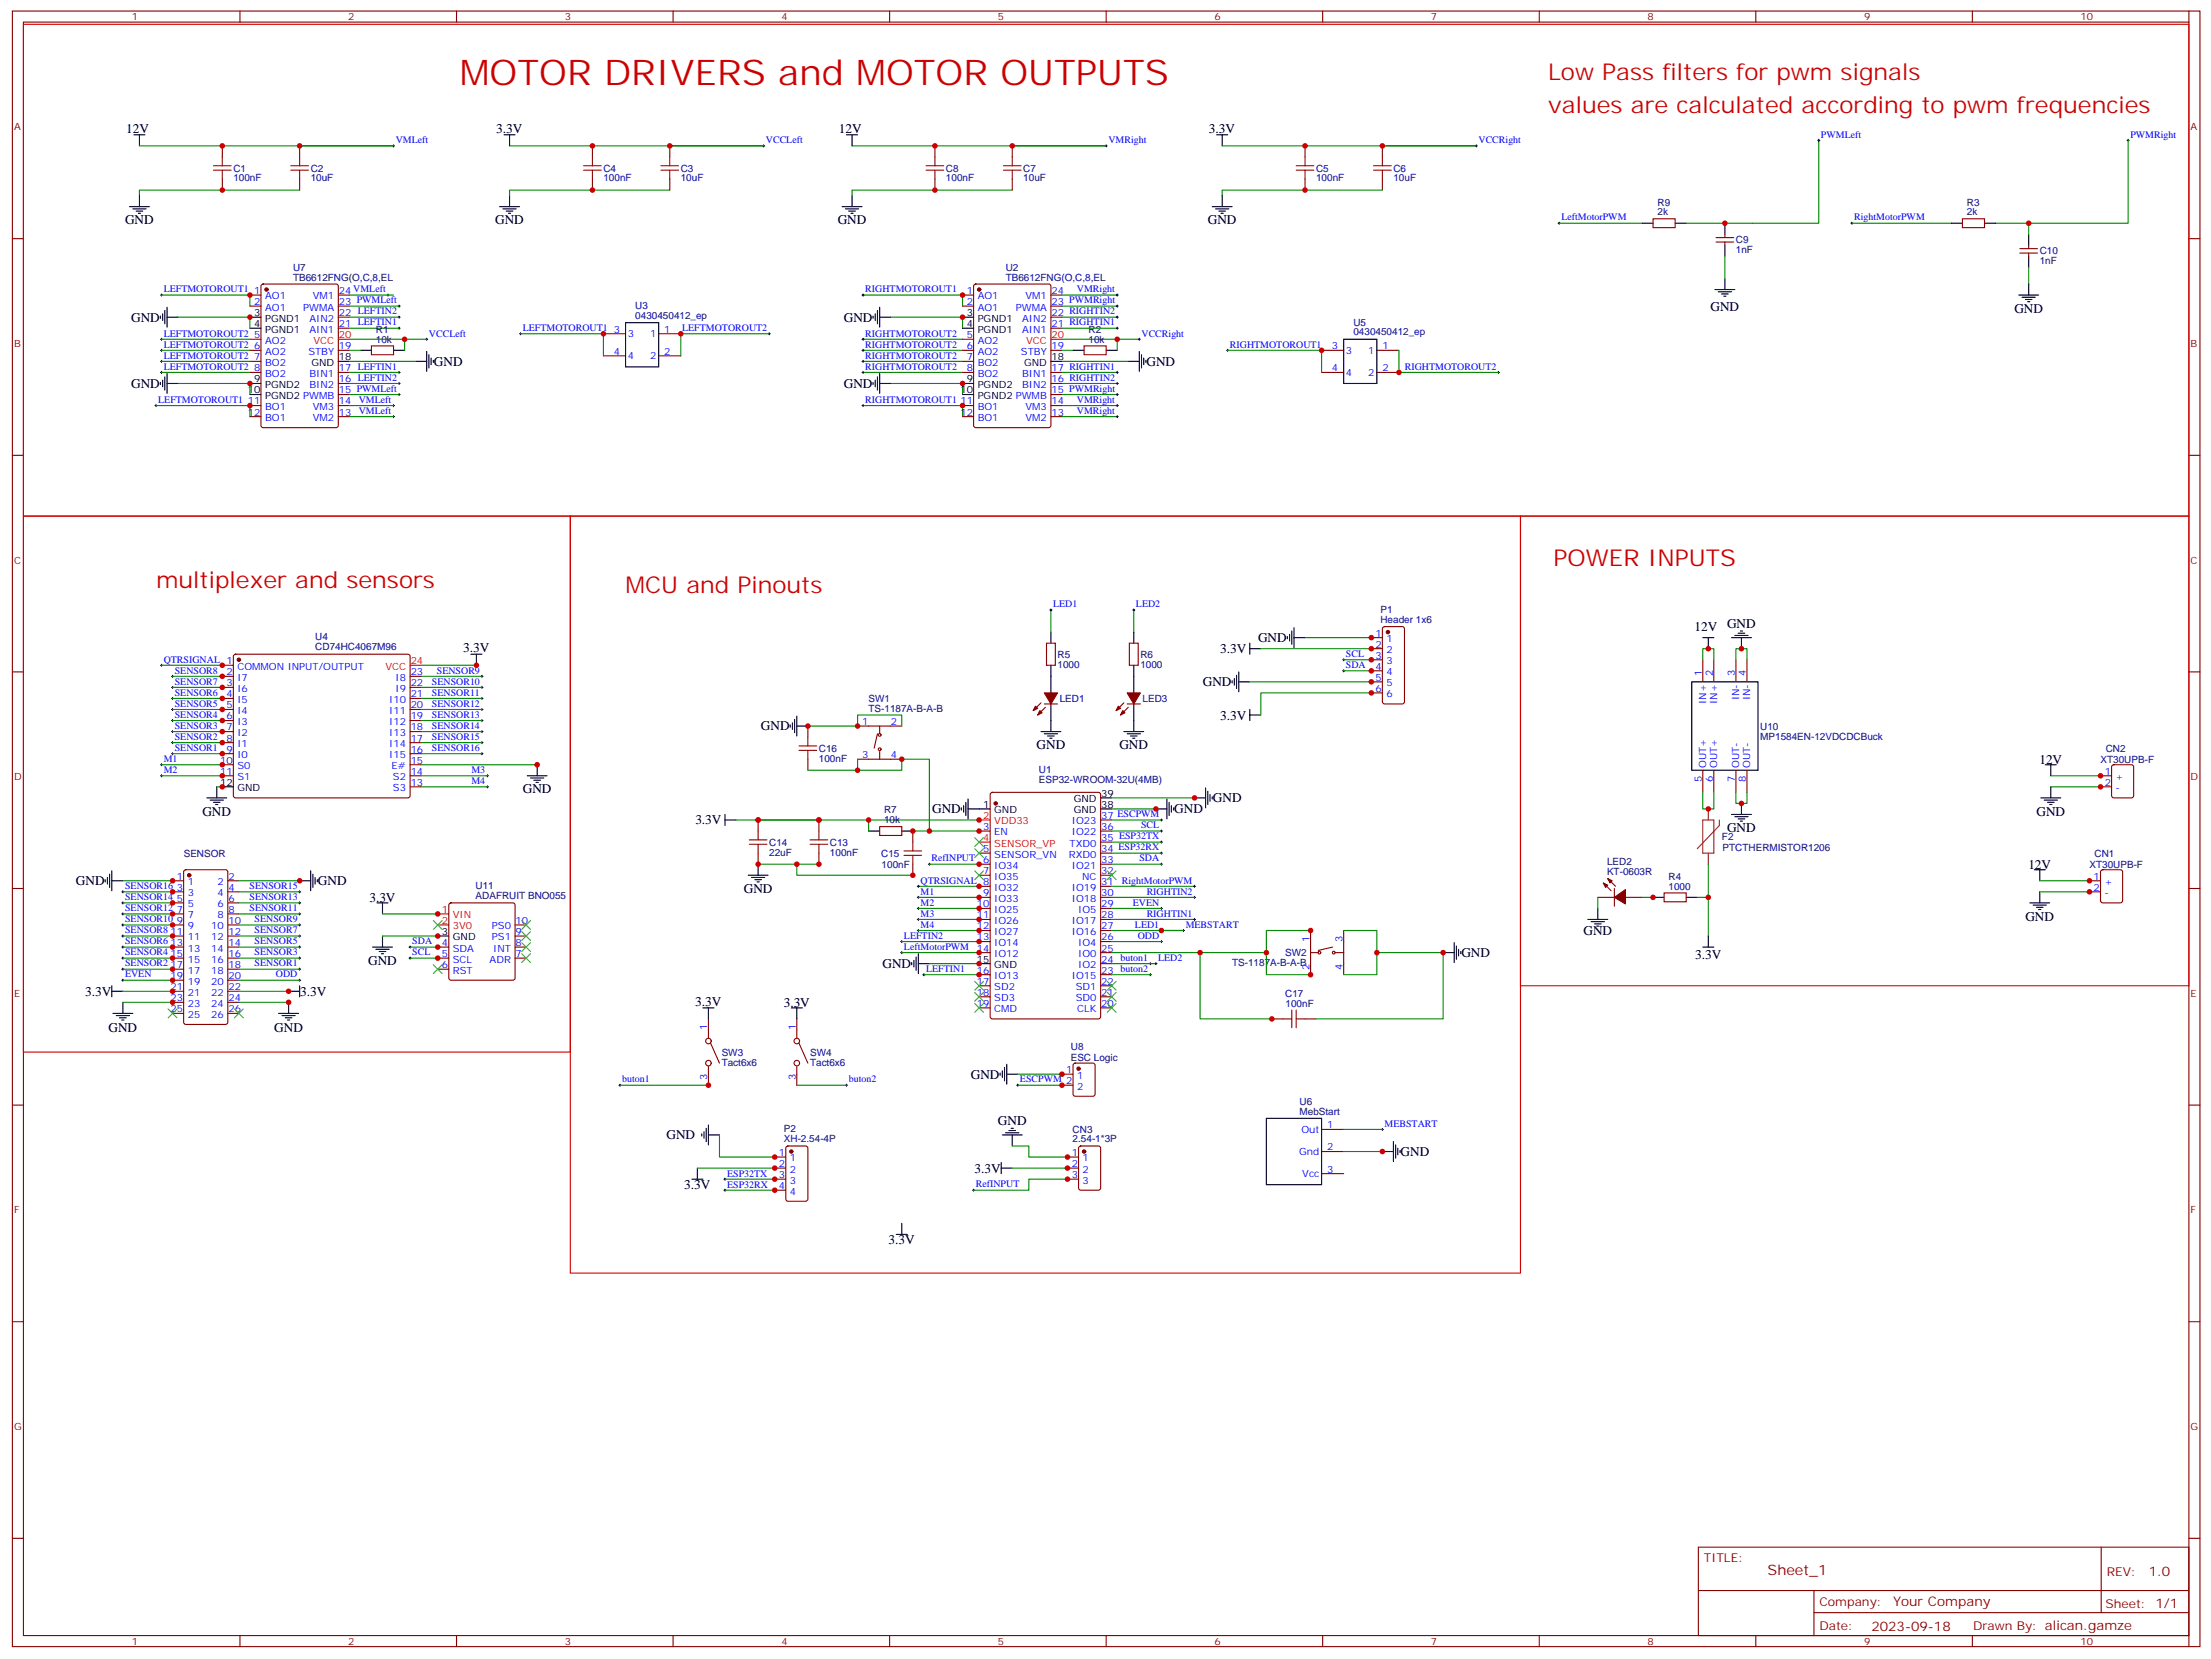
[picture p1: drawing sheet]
<svg xmlns="http://www.w3.org/2000/svg" width="706mm" height="530mm" viewBox="0 0 706 530" stroke-linecap="round" stroke-linejoin="round" font-family="sans-serif">
<defs><g id="words">
<text font-size="11.3" fill="#c00" x="146.8" y="27.2">MOTOR DRIVERS and MOTOR OUTPUTS</text>
<g font-size="7.4" fill="#c00">
<text x="494.3" y="25.4">Low Pass filters for pwm signals</text>
<text x="494.3" y="36">values are calculated according to pwm frequencies</text>
<text x="496.1" y="180.6">POWER INPUTS</text>
<text x="49.8" y="187.7">multiplexer and sensors</text>
<text x="199.7" y="189.4">MCU and Pinouts</text>
</g>
<text font-size="4.6" fill="#800" x="564.4" y="502.9">Sheet_1</text>
<g font-size="4.2">
<text x="40.3" y="42.3">12V</text>
<text x="158.5" y="42.3">3.3V</text>
<text x="267.8" y="42.3">12V</text>
<text x="386" y="42.3">3.3V</text>
<text x="39.9" y="71.6">GND</text>
<text x="158.1" y="71.6">GND</text>
<text x="267.5" y="71.6">GND</text>
<text x="385.7" y="71.6">GND</text>
<text x="546.2" y="99.2">GND</text>
<text x="643.2" y="99.8">GND</text>
<text x="41.9" y="102.7">GND</text>
<text x="269.4" y="102.7">GND</text>
<text x="138.5" y="116.8">GND</text>
<text x="366.1" y="116.8">GND</text>
<text x="41.9" y="123.9">GND</text>
<text x="269.4" y="123.9">GND</text>
<text x="541.1" y="201.4">12V</text>
<text x="551.5" y="200.3">GND</text>
<text x="147.9" y="208.1">3.3V</text>
<text x="389.6" y="208.5">3.3V</text>
<text x="401.7" y="205">GND</text>
<text x="384.1" y="219.1">GND</text>
<text x="243" y="233.2">GND</text>
<text x="389.6" y="229.7">3.3V</text>
<text x="331" y="239.2">GND</text>
<text x="357.4" y="239.2">GND</text>
<text x="651.2" y="243.8">12V</text>
<text x="166.9" y="253.3">GND</text>
<text x="387.3" y="256.1">GND</text>
<text x="64.6" y="260.3">GND</text>
<text x="222" y="263.2">3.3V</text>
<text x="297.6" y="259.6">GND</text>
<text x="374.9" y="259.6">GND</text>
<text x="650.2" y="260.3">GND</text>
<text x="551.5" y="265.6">GND</text>
<text x="647.7" y="277.3">12V</text>
<text x="24.2" y="282.6">GND</text>
<text x="101.5" y="282.6">GND</text>
<text x="118" y="287.9">3.3V</text>
<text x="237.5" y="285">GND</text>
<text x="646.7" y="293.9">GND</text>
<text x="505.6" y="298.5">GND</text>
<text x="466.6" y="305.5">GND</text>
<text x="117.5" y="308">GND</text>
<text x="281.8" y="309">GND</text>
<text x="541.3" y="306.3">3.3V</text>
<text x="27.2" y="317.9">3.3V</text>
<text x="95.8" y="317.9">3.3V</text>
<text x="222" y="321">3.3V</text>
<text x="250.2" y="321.4">3.3V</text>
<text x="34.6" y="329.6">GND</text>
<text x="87.6" y="329.6">GND</text>
<text x="310" y="344.3">GND</text>
<text x="318.6" y="359.1">GND</text>
<text x="212.8" y="363.7">GND</text>
<text x="447.2" y="369.1">GND</text>
<text x="311.2" y="374.3">3.3V</text>
<text x="218.5" y="379.6">3.3V</text>
<text x="283.7" y="397.2">3.3V</text>
</g>
<g font-size="4.2" fill="#800">
<text x="686.1" y="503.1">1.0</text>
<text x="604.5" y="512.7">Your Company</text>
<text x="597.5" y="520.5">2023-09-18</text>
</g>
<g font-size="3.9" fill="#800">
<text x="544.1" y="498.5">TITLE:</text>
<text x="672.7" y="503.1">REV:</text>
<text x="581" y="512.7">Company:</text>
<text x="672.3" y="513.3">Sheet: 1/1</text>
<text x="581" y="520.3">Date:</text>
<text x="630" y="520.4">Drawn By: alican.gamze</text>
</g>
<g font-size="3.2" fill="#800">
<text x="42.1" y="6.5">1</text>
<text x="111.2" y="6.5">2</text>
<text x="180.3" y="6.5">3</text>
<text x="249.5" y="6.5">4</text>
<text x="318.6" y="6.5">5</text>
<text x="387.8" y="6.5">6</text>
<text x="456.9" y="6.5">7</text>
<text x="526.1" y="6.5">8</text>
<text x="595.2" y="6.5">9</text>
<text x="664.4" y="6.5">10</text>
<text x="4.5" y="41.6">A</text>
<text x="699.5" y="41.6">A</text>
<text x="4.5" y="110.8">B</text>
<text x="699.5" y="110.8">B</text>
<text x="4.5" y="179.9">C</text>
<text x="699.5" y="179.9">C</text>
<text x="4.5" y="249.1">D</text>
<text x="699.5" y="249.1">D</text>
<text x="4.5" y="318.2">E</text>
<text x="699.5" y="318.2">E</text>
<text x="4.5" y="387.3">F</text>
<text x="699.5" y="387.3">F</text>
<text x="4.5" y="456.5">G</text>
<text x="699.5" y="456.5">G</text>
<text x="42.1" y="525.1">1</text>
<text x="111.2" y="525.1">2</text>
<text x="180.3" y="525.1">3</text>
<text x="249.5" y="525.1">4</text>
<text x="318.6" y="525.1">5</text>
<text x="387.8" y="525.1">6</text>
<text x="456.9" y="525.1">7</text>
<text x="526.1" y="525.1">8</text>
<text x="595.2" y="525.1">9</text>
<text x="664.4" y="525.1">10</text>
</g>
<g font-size="3.2" fill="#00f">
<text x="126.4" y="45.7">VMLeft</text>
<text x="244.5" y="45.7">VCCLeft</text>
<text x="353.9" y="45.7">VMRight</text>
<text x="472.1" y="45.7">VCCRight</text>
<text x="581.4" y="43.9">PWMLeft</text>
<text x="680.2" y="43.9">PWMRight</text>
<text x="498.5" y="70.4">LeftMotorPWM</text>
<text x="592" y="70.4">RightMotorPWM</text>
<text x="52.3" y="93.3">LEFTMOTOROUT1</text>
<text x="81.1" y="93.8">1</text>
<text x="84.6" y="95.6">AO1</text>
<text x="99.9" y="95.6">VM1</text>
<text x="108.2" y="93.8">24 VMLeft</text>
<text x="276.3" y="93.3">RIGHTMOTOROUT1</text>
<text x="308.7" y="93.8">1</text>
<text x="312.2" y="95.6">AO1</text>
<text x="327.4" y="95.6">VM1</text>
<text x="335.7" y="93.8">24</text>
<text x="343.9" y="93.3">VMRight</text>
<text x="81.1" y="97.4">2</text>
<text x="84.6" y="99.1">AO1</text>
<text x="96.8" y="99.1">PWMA</text>
<text x="108.2" y="100.9">22 LEFTIN2</text>
<text x="108.2" y="97.4">23 PWMLeft</text>
<text x="308.7" y="97.4">2</text>
<text x="312.2" y="99.1">AO1</text>
<text x="324.4" y="99.1">PWMA</text>
<text x="335.7" y="100.9">22 RIGHTIN2</text>
<text x="335.7" y="97.4">23 PWMRight</text>
<text x="52.3" y="107.4">LEFTMOTOROUT2</text>
<text x="81.1" y="107.9">5</text>
<text x="98.8" y="106.2">AIN1</text>
<text x="98.8" y="102.7">AIN2</text>
<text x="108.2" y="104.4">21 LEFTIN1</text>
<text x="136.9" y="107.4">VCCLeft</text>
<text x="166.9" y="105.7">LEFTMOTOROUT1</text>
<text x="196" y="106.2">3</text>
<text x="200.4" y="107.6">3</text>
<text x="207.6" y="107.6">1</text>
<text x="212.1" y="106.2">1</text>
<text x="217.8" y="105.7">LEFTMOTOROUT2</text>
<text x="276.3" y="107.4">RIGHTMOTOROUT2</text>
<text x="308.7" y="107.9">5</text>
<text x="326.4" y="106.2">AIN1</text>
<text x="326.4" y="102.7">AIN2</text>
<text x="335.7" y="104.4">21 RIGHTIN1</text>
<text x="364.5" y="107.4">VCCRight</text>
<text x="52.3" y="110.9">LEFTMOTOROUT2</text>
<text x="81.1" y="111.5">6</text>
<text x="84.6" y="109.7">AO2</text>
<text x="84.6" y="113.2">AO2</text>
<text x="98.5" y="113.2">STBY</text>
<text x="108.2" y="111.5">19</text>
<text x="196" y="113.2">4</text>
<text x="212.1" y="113.2">2</text>
<text x="276.3" y="110.9">RIGHTMOTOROUT2</text>
<text x="308.7" y="111.5">6</text>
<text x="312.2" y="109.7">AO2</text>
<text x="312.2" y="113.2">AO2</text>
<text x="326" y="113.2">STBY</text>
<text x="335.7" y="111.5">19</text>
<text x="392.7" y="110.9">RIGHTMOTOROUT1</text>
<text x="425.3" y="111.5">3</text>
<text x="429.8" y="112.9">3</text>
<text x="436.9" y="112.9">1</text>
<text x="441.4" y="111.5">1</text>
<text x="52.3" y="114.5">LEFTMOTOROUT2</text>
<text x="52.3" y="118">LEFTMOTOROUT2</text>
<text x="81.1" y="115">7</text>
<text x="81.1" y="118.5">8</text>
<text x="84.6" y="116.8">BO2</text>
<text x="108.2" y="118.5">17 LEFTIN1</text>
<text x="200.4" y="114.7">4</text>
<text x="207.6" y="114.7">2</text>
<text x="276.3" y="114.5">RIGHTMOTOROUT2</text>
<text x="276.3" y="118">RIGHTMOTOROUT2</text>
<text x="308.7" y="115">7</text>
<text x="308.7" y="118.5">8</text>
<text x="312.2" y="116.8">BO2</text>
<text x="335.7" y="118.5">17 RIGHTIN1</text>
<text x="425.3" y="118.5">4</text>
<text x="429.8" y="119.9">4</text>
<text x="436.9" y="119.9">2</text>
<text x="441.4" y="118.5">2</text>
<text x="448.6" y="118">RIGHTMOTOROUT2</text>
<text x="84.6" y="120.3">BO2</text>
<text x="98.8" y="123.8">BIN2</text>
<text x="98.8" y="120.3">BIN1</text>
<text x="108.2" y="125.6">15 PWMLeft</text>
<text x="108.2" y="122.1">16 LEFTIN2</text>
<text x="312.2" y="120.3">BO2</text>
<text x="326.4" y="123.8">BIN2</text>
<text x="326.4" y="120.3">BIN1</text>
<text x="335.7" y="125.6">15 PWMRight</text>
<text x="335.7" y="122.1">16 RIGHTIN2</text>
<text x="50.5" y="128.6">LEFTMOTOROUT1</text>
<text x="79.1" y="129.1">11</text>
<text x="84.6" y="130.9">BO1</text>
<text x="99.9" y="130.9">VM3</text>
<text x="108.2" y="129.1">14</text>
<text x="114.6" y="128.6">VMLeft</text>
<text x="276.3" y="128.6">RIGHTMOTOROUT1</text>
<text x="306.7" y="129.1">11</text>
<text x="312.2" y="130.9">BO1</text>
<text x="327.4" y="130.9">VM3</text>
<text x="335.7" y="129.1">14</text>
<text x="343.9" y="128.6">VMRight</text>
<text x="79.1" y="132.6">12</text>
<text x="84.6" y="134.4">BO1</text>
<text x="99.9" y="134.4">VM2</text>
<text x="108.2" y="132.6">13</text>
<text x="114.6" y="132.1">VMLeft</text>
<text x="306.7" y="132.6">12</text>
<text x="312.2" y="134.4">BO1</text>
<text x="327.4" y="134.4">VM2</text>
<text x="335.7" y="132.6">13</text>
<text x="343.9" y="132.1">VMRight</text>
<text x="336.3" y="193.9">LED1</text>
<text x="362.7" y="193.9">LED2</text>
<text x="439.2" y="203.2">1</text>
<text x="429.8" y="209.7">SCL</text>
<text x="439.2" y="206.7">2</text>
<text x="442.7" y="205">1</text>
<text x="442.7" y="208.5">2</text>
<text x="52.3" y="211.5">QTRSIGNAL 1</text>
<text x="55.8" y="215">SENSOR8</text>
<text x="72.3" y="215.5">2</text>
<text x="75.8" y="213.8">COMMON INPUT/OUTPUT</text>
<text x="131.1" y="215.5">23</text>
<text x="139.5" y="215">SENSOR9</text>
<text x="429.8" y="213.3">SDA</text>
<text x="439.2" y="210.3">3</text>
<text x="439.2" y="213.8">4</text>
<text x="442.7" y="212">3</text>
<text x="442.7" y="215.5">4</text>
<text x="543.3" y="215.9" transform="rotate(-90 543.3 215.9)">1</text>
<text x="546.9" y="215.9" transform="rotate(-90 546.9 215.9)">2</text>
<text x="553.9" y="215.9" transform="rotate(-90 553.9 215.9)">3</text>
<text x="557.5" y="215.9" transform="rotate(-90 557.5 215.9)">4</text>
<text x="55.8" y="218.5">SENSOR7</text>
<text x="72.3" y="219.1">3</text>
<text x="75.8" y="217.3">I7</text>
<text x="75.8" y="220.8">I6</text>
<text x="126.3" y="220.8">I9</text>
<text x="126.3" y="217.3">I8</text>
<text x="131.1" y="219.1">22</text>
<text x="137.9" y="218.5">SENSOR10</text>
<text x="439.2" y="217.3">5</text>
<text x="439.2" y="220.8">6</text>
<text x="442.7" y="219.1">5</text>
<text x="55.8" y="225.6">SENSOR5</text>
<text x="55.8" y="222.1">SENSOR6</text>
<text x="72.3" y="222.6">4</text>
<text x="72.3" y="226.1">5</text>
<text x="75.8" y="224.4">I5</text>
<text x="75.8" y="227.9">I4</text>
<text x="124.3" y="227.9">I11</text>
<text x="124.3" y="224.4">I10</text>
<text x="131.1" y="226.1">20</text>
<text x="131.1" y="222.6">21</text>
<text x="137.9" y="222.1">SENSOR11</text>
<text x="137.9" y="225.6">SENSOR12</text>
<text x="442.7" y="222.6">6</text>
<text x="544.8" y="224.7" transform="rotate(-90 544.8 224.7)">IN+</text>
<text x="548.3" y="224.7" transform="rotate(-90 548.3 224.7)">IN+</text>
<text x="555.3" y="223.5" transform="rotate(-90 555.3 223.5)">IN-</text>
<text x="558.9" y="223.5" transform="rotate(-90 558.9 223.5)">IN-</text>
<text x="55.8" y="232.7">SENSOR3</text>
<text x="55.8" y="229.1">SENSOR4</text>
<text x="72.3" y="229.7">6</text>
<text x="72.3" y="233.2">7</text>
<text x="75.8" y="231.4">I3</text>
<text x="124.3" y="231.4">I12</text>
<text x="131.1" y="233.2">18</text>
<text x="131.1" y="229.7">19</text>
<text x="137.9" y="229.1">SENSOR13</text>
<text x="137.9" y="232.7">SENSOR14</text>
<text x="275.3" y="231.4">1</text>
<text x="284.4" y="231.4">2</text>
<text x="55.8" y="239.7">SENSOR1</text>
<text x="55.8" y="236.2">SENSOR2</text>
<text x="72.3" y="236.7">8</text>
<text x="75.8" y="234.9">I2</text>
<text x="75.8" y="238.5">I1</text>
<text x="124.3" y="238.5">I14</text>
<text x="124.3" y="234.9">I13</text>
<text x="131.1" y="236.7">17</text>
<text x="137.9" y="236.2">SENSOR15</text>
<text x="137.9" y="239.7">SENSOR16</text>
<text x="52.3" y="243.2">M1</text>
<text x="70.3" y="243.8">10</text>
<text x="72.3" y="240.2">9</text>
<text x="75.8" y="242">I0</text>
<text x="75.8" y="245.5">S0</text>
<text x="124.3" y="242">I15</text>
<text x="125" y="245.5">E#</text>
<text x="131.1" y="243.8">15</text>
<text x="131.1" y="240.2">16</text>
<text x="275.3" y="242">3</text>
<text x="284.4" y="242">4</text>
<text x="544.8" y="245.2" transform="rotate(-90 544.8 245.2)">OUT+</text>
<text x="548.3" y="245.2" transform="rotate(-90 548.3 245.2)">OUT+</text>
<text x="555.3" y="245.2" transform="rotate(-90 555.3 245.2)">OUT-</text>
<text x="558.9" y="245.2" transform="rotate(-90 558.9 245.2)">OUT-</text>
<text x="52.3" y="246.8">M2</text>
<text x="70.3" y="247.3">11</text>
<text x="75.8" y="249.1">S1</text>
<text x="125.5" y="249.1">S2</text>
<text x="131.1" y="250.8">13</text>
<text x="131.1" y="247.3">14</text>
<text x="150.5" y="246.8">M3</text>
<text x="150.5" y="250.3">M4</text>
<text x="543.3" y="249.7" transform="rotate(-90 543.3 249.7)">5</text>
<text x="546.9" y="249.7" transform="rotate(-90 546.9 249.7)">6</text>
<text x="553.9" y="249.7" transform="rotate(-90 553.9 249.7)">7</text>
<text x="557.5" y="249.7" transform="rotate(-90 557.5 249.7)">8</text>
<text x="672" y="247.3">1</text>
<text x="672" y="250.8">2</text>
<text x="675.5" y="249.1">+</text>
<text x="125.5" y="252.6">S3</text>
<text x="675.5" y="252.6">-</text>
<text x="342.3" y="263.2">IO23</text>
<text x="351.6" y="261.4">37 ESCPWM</text>
<text x="314" y="264.9">3</text>
<text x="317.5" y="266.7">EN</text>
<text x="342.3" y="266.7">IO22</text>
<text x="351.6" y="268.5">35 ESP32TX</text>
<text x="351.6" y="264.9">36</text>
<text x="364.4" y="264.4">SCL</text>
<text x="297.5" y="275">RefINPUT</text>
<text x="314" y="272">5</text>
<text x="314" y="275.5">6</text>
<text x="317.5" y="273.8">SENSOR_VN</text>
<text x="341.3" y="273.8">RXD0</text>
<text x="341.5" y="270.2">TXD0</text>
<text x="351.6" y="275.5">33</text>
<text x="351.6" y="272">34 ESP32RX</text>
<text x="363.8" y="275">SDA</text>
<text x="56.4" y="280.8">1</text>
<text x="72.9" y="280.8">2</text>
<text x="314" y="279">7</text>
<text x="317.5" y="277.3">IO34</text>
<text x="317.5" y="280.8">IO35</text>
<text x="342.3" y="277.3">IO21</text>
<text x="345.5" y="280.8">NC</text>
<text x="351.6" y="279">32</text>
<text x="668.5" y="280.8">1</text>
<text x="39.9" y="287.3">SENSOR14</text>
<text x="39.9" y="283.8">SENSOR16</text>
<text x="56.4" y="284.3">3</text>
<text x="56.4" y="287.9">5</text>
<text x="59.9" y="282.6">1</text>
<text x="59.9" y="286.1">3</text>
<text x="69.4" y="286.1">4</text>
<text x="69.4" y="282.6">2</text>
<text x="72.9" y="287.9">6</text>
<text x="72.9" y="284.3">4</text>
<text x="79.7" y="287.3">SENSOR13</text>
<text x="79.7" y="283.8">SENSOR15</text>
<text x="293.9" y="285.6">M1</text>
<text x="293.9" y="282">QTRSIGNAL 8</text>
<text x="314" y="286.1">9</text>
<text x="317.5" y="284.3">IO32</text>
<text x="317.5" y="287.9">IO33</text>
<text x="342.3" y="287.9">IO18</text>
<text x="342.3" y="284.3">IO19</text>
<text x="351.6" y="286.1">30</text>
<text x="351.6" y="282.6">31</text>
<text x="358.2" y="282">RightMotorPWM</text>
<text x="366.1" y="285.6">RIGHTIN2</text>
<text x="668.5" y="284.3">2</text>
<text x="672" y="282.6">+</text>
<text x="672" y="286.1">-</text>
<text x="39.9" y="290.9">SENSOR12</text>
<text x="56.4" y="291.4">7</text>
<text x="59.9" y="289.6">5</text>
<text x="59.9" y="293.2">7</text>
<text x="69.4" y="293.2">8</text>
<text x="69.4" y="289.6">6</text>
<text x="72.9" y="291.4">8</text>
<text x="79.7" y="290.9">SENSOR11</text>
<text x="293.9" y="289.1">M2</text>
<text x="293.9" y="292.6">M3</text>
<text x="312" y="289.6">10</text>
<text x="312" y="293.2">11</text>
<text x="317.5" y="291.4">IO25</text>
<text x="344.3" y="291.4">IO5</text>
<text x="351.6" y="293.2">28</text>
<text x="351.6" y="289.6">29</text>
<text x="361.7" y="289.1">EVEN</text>
<text x="366.1" y="292.6">RIGHTIN1</text>
<text x="39.9" y="297.9">SENSOR8</text>
<text x="39.9" y="294.4">SENSOR10</text>
<text x="54.4" y="298.4">11</text>
<text x="56.4" y="294.9">9</text>
<text x="59.9" y="296.7">9</text>
<text x="67.4" y="296.7">10</text>
<text x="72.9" y="298.4">12</text>
<text x="72.9" y="294.9">10</text>
<text x="81.3" y="297.9">SENSOR7</text>
<text x="81.3" y="294.4">SENSOR9</text>
<text x="157.1" y="296.7">PS0</text>
<text x="164.6" y="294.9">10</text>
<text x="164.6" y="298.4">9</text>
<text x="288.6" y="299.7">LEFTIN2</text>
<text x="293.9" y="296.2">M4</text>
<text x="312" y="296.7">12</text>
<text x="317.5" y="294.9">IO26</text>
<text x="317.5" y="298.4">IO27</text>
<text x="342.3" y="298.4">IO16</text>
<text x="342.3" y="294.9">IO17</text>
<text x="351.6" y="296.7">27</text>
<text x="362.4" y="296.2">LED1</text>
<text x="363.3" y="299.7">ODD</text>
<text x="378.6" y="296.2">MEBSTART</text>
<text x="39.9" y="305">SENSOR4</text>
<text x="39.9" y="301.4">SENSOR6</text>
<text x="54.4" y="302">13</text>
<text x="54.4" y="305.5">15</text>
<text x="59.9" y="300.2">11</text>
<text x="59.9" y="303.7">13</text>
<text x="67.4" y="303.7">14</text>
<text x="67.4" y="300.2">12</text>
<text x="72.9" y="305.5">16</text>
<text x="72.9" y="302">14</text>
<text x="81.3" y="305">SENSOR3</text>
<text x="81.3" y="301.4">SENSOR5</text>
<text x="131.7" y="305">SCL</text>
<text x="131.7" y="301.4">SDA</text>
<text x="141.1" y="305.5">5</text>
<text x="141.1" y="302">4</text>
<text x="144.6" y="303.7">SDA</text>
<text x="157.1" y="300.2">PS1</text>
<text x="157.5" y="303.7">INT</text>
<text x="164.6" y="302">8</text>
<text x="164.6" y="305.5">7</text>
<text x="288.6" y="303.2">LeftMotorPWM</text>
<text x="312" y="300.2">13</text>
<text x="312" y="303.7">14</text>
<text x="317.5" y="302">IO14</text>
<text x="317.5" y="305.5">IO12</text>
<text x="344.3" y="305.5">IO0</text>
<text x="344.3" y="302">IO4</text>
<text x="351.6" y="303.7">25</text>
<text x="351.6" y="300.2">26</text>
<text x="418.1" y="300.6" transform="rotate(-90 418.1 300.6)">1</text>
<text x="428.7" y="300.6" transform="rotate(-90 428.7 300.6)">3</text>
<text x="39.9" y="308.5">SENSOR2</text>
<text x="54.4" y="309">17</text>
<text x="59.9" y="307.3">15</text>
<text x="59.9" y="310.8">17</text>
<text x="67.4" y="310.8">18</text>
<text x="67.4" y="307.3">16</text>
<text x="72.9" y="309">18</text>
<text x="81.3" y="308.5">SENSOR1</text>
<text x="141.1" y="309">6</text>
<text x="144.6" y="310.8">RST</text>
<text x="144.6" y="307.3">SCL</text>
<text x="156.3" y="307.3">ADR</text>
<text x="295.7" y="310.3">LEFTIN1</text>
<text x="312" y="310.8">16</text>
<text x="344.3" y="309">IO2</text>
<text x="351.6" y="310.8">23 buton2</text>
<text x="351.6" y="307.3">24 buton1</text>
<text x="369.8" y="306.7">LED2</text>
<text x="418.1" y="309.6" transform="rotate(-90 418.1 309.6)">2</text>
<text x="428.7" y="309.6" transform="rotate(-90 428.7 309.6)">4</text>
<text x="39.9" y="312">EVEN</text>
<text x="54.4" y="312.6">19</text>
<text x="54.4" y="316.1">21</text>
<text x="59.9" y="314.3">19</text>
<text x="59.9" y="317.9">21</text>
<text x="67.4" y="317.9">22</text>
<text x="67.4" y="314.3">20</text>
<text x="72.9" y="316.1">22</text>
<text x="72.9" y="312.6">20</text>
<text x="88.1" y="312">ODD</text>
<text x="312" y="314.3">17</text>
<text x="312" y="317.9">18</text>
<text x="317.5" y="312.6">IO13</text>
<text x="317.5" y="316.1">SD2</text>
<text x="342.3" y="312.6">IO15</text>
<text x="343.5" y="316.1">SD1</text>
<text x="351.6" y="317.9">21</text>
<text x="351.6" y="314.3">22</text>
<text x="54.4" y="319.6">23</text>
<text x="54.4" y="323.1">25</text>
<text x="59.9" y="321.4">23</text>
<text x="67.4" y="321.4">24</text>
<text x="72.9" y="323.1">26</text>
<text x="72.9" y="319.6">24</text>
<text x="312" y="321.4">19</text>
<text x="317.5" y="319.6">SD3</text>
<text x="317.5" y="323.1">CMD</text>
<text x="343.5" y="319.6">SD0</text>
<text x="344" y="323.1">CLK</text>
<text x="351.6" y="321.4">20</text>
<text x="59.9" y="324.9">25</text>
<text x="67.4" y="324.9">26</text>
<text x="225.8" y="328.8" transform="rotate(-90 225.8 328.8)">1</text>
<text x="254.1" y="328.8" transform="rotate(-90 254.1 328.8)">1</text>
<text x="198.7" y="345.5">buton1</text>
<text x="225.8" y="344.9" transform="rotate(-90 225.8 344.9)">3</text>
<text x="254.1" y="344.9" transform="rotate(-90 254.1 344.9)">3</text>
<text x="271" y="345.5">buton2</text>
<text x="325.7" y="345.5">ESCPWM 2</text>
<text x="340.4" y="342.5">1</text>
<text x="343.9" y="344.3">1</text>
<text x="343.9" y="347.8">2</text>
<text x="442.1" y="359.7">MEBSTART</text>
<text x="415.5" y="361.6">Out</text>
<text x="423.8" y="360.2">1</text>
<text x="248.7" y="369">1</text>
<text x="252.2" y="370.8">1</text>
<text x="342.2" y="369">1</text>
<text x="345.7" y="370.8">1</text>
<text x="414.8" y="368.7">Gnd</text>
<text x="423.8" y="367.2">2</text>
<text x="232.2" y="375.8">ESP32TX</text>
<text x="248.7" y="376.1">3</text>
<text x="248.7" y="372.5">2</text>
<text x="252.2" y="377.8">3</text>
<text x="252.2" y="374.3">2</text>
<text x="342.2" y="372.5">2</text>
<text x="342.2" y="376.1">3</text>
<text x="345.7" y="374.3">2</text>
<text x="345.7" y="377.8">3</text>
<text x="415.8" y="375.7">Vcc</text>
<text x="423.8" y="374.3">3</text>
<text x="232.2" y="379.3">ESP32RX</text>
<text x="248.7" y="379.6">4</text>
<text x="252.2" y="381.4">4</text>
<text x="311.6" y="379.1">RefINPUT</text>
</g>
<g font-size="3.2" fill="#000080">
<text x="74.5" y="57.9">100nF</text>
<text x="74.5" y="54.8">C1</text>
<text x="99.2" y="57.9">10uF</text>
<text x="99.2" y="54.8">C2</text>
<text x="192.7" y="57.9">100nF</text>
<text x="192.7" y="54.8">C4</text>
<text x="217.4" y="57.9">10uF</text>
<text x="217.4" y="54.8">C3</text>
<text x="302" y="57.9">100nF</text>
<text x="302" y="54.8">C8</text>
<text x="326.7" y="57.9">10uF</text>
<text x="326.7" y="54.8">C7</text>
<text x="420.2" y="57.9">100nF</text>
<text x="420.2" y="54.8">C5</text>
<text x="444.9" y="57.9">10uF</text>
<text x="444.9" y="54.8">C6</text>
<text x="529.2" y="65.6">R9</text>
<text x="628" y="65.6">R3</text>
<text x="529.2" y="68.8">2k</text>
<text x="628" y="68.8">2k</text>
<text x="554.3" y="77.7">C9</text>
<text x="554.3" y="80.9">1nF</text>
<text x="651.3" y="81.2">C10</text>
<text x="93.6" y="89.6">TB6612FNG(O,C,8,EL</text>
<text x="93.6" y="86.5">U7</text>
<text x="321.1" y="89.6">TB6612FNG(O,C,8,EL</text>
<text x="321.1" y="86.5">U2</text>
<text x="651.3" y="84.4">1nF</text>
<text x="202.9" y="101.7">0430450412_ep</text>
<text x="202.9" y="98.7">U3</text>
<text x="120" y="106.2">R1</text>
<text x="347.6" y="106.2">R2</text>
<text x="432.2" y="107">0430450412_ep</text>
<text x="432.2" y="104">U5</text>
<text x="120" y="109.4">10k</text>
<text x="347.6" y="109.4">10k</text>
<text x="440.8" y="195.7">P1</text>
<text x="440.8" y="198.9">Header 1x6</text>
<text x="100.7" y="207.6">CD74HC4067M96</text>
<text x="100.7" y="204.4">U4</text>
<text x="337.7" y="210">R5</text>
<text x="364.1" y="210">R6</text>
<text x="337.7" y="213.1">1000</text>
<text x="364.1" y="213.1">1000</text>
<text x="277.3" y="227.1">TS-1187A-B-A-B</text>
<text x="277.3" y="224.1">SW1</text>
<text x="338.4" y="224.1">LED1</text>
<text x="364.8" y="224.1">LED3</text>
<text x="562" y="232.9">U10</text>
<text x="261.5" y="240">C16</text>
<text x="562" y="236.1">MP1584EN-12VDCDCBuck</text>
<text x="672.3" y="239.9">CN2</text>
<text x="261.5" y="243.1">100nF</text>
<text x="670.7" y="243.5">XT30UPB-F</text>
<text x="331.7" y="249.9">ESP32-WROOM-32U(4MB)</text>
<text x="331.7" y="246.9">U1</text>
<text x="282.3" y="262.8">10k</text>
<text x="282.3" y="259.7">R7</text>
<text x="245.6" y="270">C14</text>
<text x="265" y="269.9">C13</text>
<text x="549.8" y="268.2">F2</text>
<text x="58.7" y="273.5">SENSOR</text>
<text x="245.6" y="273.1">22uF</text>
<text x="265" y="273.1">100nF</text>
<text x="281.4" y="273.5">C15</text>
<text x="550" y="271.7">PTCTHERMISTOR1206</text>
<text x="668.8" y="273.5">CN1</text>
<text x="281.5" y="277">100nF</text>
<text x="513.1" y="279.4">KT-0603R</text>
<text x="513.1" y="276.3">LED2</text>
<text x="532.8" y="280.9">R4</text>
<text x="667.2" y="277">XT30UPB-F</text>
<text x="151.9" y="286.9">ADAFRUIT BNO055</text>
<text x="151.9" y="283.9">U11</text>
<text x="532.8" y="284">1000</text>
<text x="410.4" y="305.2">SW2</text>
<text x="393.4" y="308.4">TS-1187A-B-A-B</text>
<text x="410.4" y="318.2">C17</text>
<text x="410.5" y="321.4">100nF</text>
<text x="341.9" y="335.1">U8</text>
<text x="230.4" y="340.2">Tact6x6</text>
<text x="230.4" y="337">SW3</text>
<text x="258.7" y="340.2">Tact6x6</text>
<text x="258.7" y="337">SW4</text>
<text x="341.9" y="338.8">ESC Logic</text>
<text x="414.9" y="352.6">U6</text>
<text x="414.9" y="355.8">MebStart</text>
<text x="250.3" y="364.6">XH-2.54-4P</text>
<text x="250.3" y="361.4">P2</text>
<text x="342.5" y="364.7">2.54-1*3P</text>
<text x="342.5" y="361.5">CN3</text>
</g>
<g font-size="3.2">
<text x="81.1" y="100.9">3</text>
<text x="308.7" y="100.9">3</text>
<text x="81.1" y="104.4">4</text>
<text x="84.6" y="102.7">PGND1</text>
<text x="84.6" y="106.2">PGND1</text>
<text x="308.7" y="104.4">4</text>
<text x="312.2" y="102.7">PGND1</text>
<text x="312.2" y="106.2">PGND1</text>
<text x="99.4" y="116.8">GND</text>
<text x="108.2" y="115">18</text>
<text x="327" y="116.8">GND</text>
<text x="335.7" y="115">18</text>
<text x="79.1" y="125.6">10</text>
<text x="81.1" y="122.1">9</text>
<text x="84.6" y="123.8">PGND2</text>
<text x="306.7" y="125.6">10</text>
<text x="308.7" y="122.1">9</text>
<text x="312.2" y="123.8">PGND2</text>
<text x="84.6" y="127.4">PGND2 PWMB</text>
<text x="312.2" y="127.4">PGND2 PWMB</text>
<text x="70.3" y="250.8">12</text>
<text x="75.8" y="252.6">GND</text>
<text x="314" y="257.9">1</text>
<text x="342.9" y="256.1">GND</text>
<text x="351.6" y="257.9">38</text>
<text x="351.6" y="254.4">39</text>
<text x="317.5" y="259.6">GND</text>
<text x="342.9" y="259.6">GND</text>
<text x="141.1" y="298.4">3</text>
<text x="144.6" y="300.2">GND</text>
<text x="312" y="307.3">15</text>
<text x="317.5" y="309">GND</text>
</g>
<g font-size="3.2" fill="#f00">
<text x="108.2" y="107.9">20</text>
<text x="335.7" y="107.9">20</text>
<text x="100.1" y="109.7">VCC</text>
<text x="327.7" y="109.7">VCC</text>
<text x="123" y="213.8">VCC</text>
<text x="131.1" y="212">24</text>
<text x="314" y="261.4">2</text>
<text x="317.5" y="263.2">VDD33</text>
<text x="314" y="268.5">4</text>
<text x="317.5" y="270.2">SENSOR_VP</text>
<text x="141.1" y="291.4">1</text>
<text x="144.6" y="293.2">VIN</text>
<text x="141.1" y="294.9">2</text>
<text x="144.6" y="296.7">3V0</text>
</g>
</g></defs>
<g fill="none" stroke="#870000" stroke-width=".35">
<path d="M4 3.5h698.5v522.1h-698.5zM7.5 7.1h691.4v515h-691.4zM76.6 3.5v3.6M145.8 3.5v3.6M214.9 3.5v3.6M284.1 3.5v3.6M353.2 3.5v3.6M422.3 3.5v3.6M491.5 3.5v3.6M560.6 3.5v3.6M629.8 3.5v3.6M698.9 3.5v3.6"/>
<path d="M71 46.6v3.5M71 57.1v3.6M95.7 46.6v3.5M95.7 57.1v3.6M189.2 46.6v3.5M189.2 57.1v3.6M213.9 46.6v3.5M213.9 57.1v3.6M298.5 46.6v3.5M298.5 57.1v3.6M323.2 46.6v3.5M323.2 57.1v3.6"/>
<path d="M416.7 46.6v3.5M416.7 57.1v3.6M441.4 46.6v3.5M441.4 57.1v3.6M4 76.2h3.5M527.8 69.8h7.1v2.9h-7.1zM547.9 75.8h5.7M547.9 77.3h5.7M550.8 74.8v1M550.8 77.3v1M626.6 69.8h7.1v2.9h-7.1zM644.9 79.4h5.7"/>
<path d="M647.8 78.3v1.1M698.9 76.2h3.6M79.8 94.2h3.5M79.8 97.7h3.5M83.6 90.9l.4-.2h23.3l.7 .4v44.7l-.4 .7h-23.6l-.6-.4-.1-44.7zM108 94.2h3.5M108 97.7h3.5M307.3 94.2h3.6M307.3 97.7h3.6M311.1 90.9l.5-.2h23.3l.6 .4 .1 44.7-.5 .7h-23.5l-.7-.4v-44.7zM335.6 94.2h3.5M335.6 97.7h3.5"/>
<path d="M644.9 80.8h5.7M647.8 80.8v1M79.8 108.3h3.5M79.8 111.8h3.5M79.8 115.4h3.5M79.8 118.9h3.5M108 111.8h3.5M108 118.9h3.5M108 104.8h3.5M108 101.2h3.5M118.6 110.4h7.1v2.8h-7.1zM192.7 106.5h7"/>
<path d="M192.7 113.6h7M210.3 106.5h7.1M210.3 113.6h7.1M307.3 108.3h3.6M307.3 111.8h3.6M307.3 115.4h3.6M307.3 118.9h3.6M335.6 111.8h3.5M335.6 118.9h3.5M335.6 104.8h3.5M335.6 101.2h3.5M346.1 110.4h7.1v2.8h-7.1z"/>
<path d="M422 111.8h7M422 118.9h7M439.6 111.8h7.1M439.6 118.9h7.1M79.8 129.5h3.5M79.8 133h3.5M108 129.5h3.5M108 133h3.5M108 125.9h3.5M108 122.4h3.5M307.3 129.5h3.6M307.3 133h3.6"/>
<path d="M335.6 129.5h3.5M335.6 133h3.5M335.6 125.9h3.5M335.6 122.4h3.5M4 145.3h3.5M698.9 145.3h3.6M4 214.5h3.5M71 212.4h3.5M71 215.9h3.5M71 219.4h3.5M74.7 209.1l.5-.3h55l.5 .3 .3 .4v44.5l-.3 .5-.5 .2h-55l-.5-.2-.2-.5v-44.5zM131 215.9h3.5"/>
<path d="M131 219.4h3.5M334.2 205.3h2.8v7.1h-2.8zM360.6 205.3h2.8v7.1h-2.8zM437.9 203.6h3.5M437.9 207.1h3.5M437.9 210.6h3.5M437.9 214.1h3.5M437.9 217.7h3.5M441.6 200.2l.5-.2h5.6l.7 .5 .1 23.5-.5 .7h-5.9l-.6-.4-.1-23.6zM543.7 210.6v7.1M547.2 210.6v7.1M554.3 210.6v7.1"/>
<path d="M557.8 210.6v7.1M698.9 214.5h3.6M71 223h3.5M71 226.5h3.5M71 230h3.5M71 233.5h3.5M71 237.1h3.5M131 223h3.5M131 226.5h3.5M131 230h3.5M131 233.5h3.5M131 237.1h3.5"/>
<path d="M258 231.8v3.5M273.8 231.8h14.1M280.2 234.2l-1.1 4.6M280.9 231.8v2.4M280.9 239.9v2.5M332.4 224.4l-2.5 2.4M333.4 224.7h4.3M333.8 225.8l-2.5 2.4M358.8 224.4l-2.4 2.4M359.9 224.7h4.2M360.3 225.8l-2.5 2.4M437.9 221.2h3.5"/>
<path d="M71 240.6h3.5M71 244.1h3.5M71 247.6h3.5M131 240.6h3.5M131 244.1h3.5M131 247.6h3.5M131 251.2h3.5M258 242.4v3.5M273.8 242.4h14.1M316.4 253.1l.5-.2h33.8l.7 .5v71.2l-.4 .6-34.1 .1-.7-.5v-71.2zM543.7 245.9v7M547.2 245.9v7"/>
<path d="M554.3 245.9v7M557.8 245.9v7M670.7 247.6h3.5M670.7 251.2h3.5M674.5 244.3l.4-.2h5.7l.6 .5 .1 9.4-.5 .7h-5.9l-.6-.5-.1-9.4zM58.9 277.8l.4-.2h12.7l.7 .5v48.2l-.4 .7h-13l-.6-.4-.1-48.3zM242.1 261.8v3.5M242.1 272.3v3.6M261.5 261.8v3.5M261.5 272.3v3.6M280.9 263.9h7v2.8h-7zM291.5 265.3v3.5"/>
<path d="M291.5 275.9v3.5M312.6 265.3h3.6M312.6 272.3h3.6M312.6 275.9h3.6M312.6 279.4h3.6M351.4 265.3h3.6M351.4 272.3h3.6M351.4 275.9h3.6M351.4 279.4h3.6M351.4 268.8h3.6M351.4 261.8h3.6M670.9 277.8l.5-.2h5.7l.6 .5 .1 9.4-.5 .7h-5.9l-.6-.4-.1-9.5z"/>
<path d="M4 283.6h3.5M55.1 281.2h3.5M55.1 284.7h3.5M55.1 288.2h3.5M55.1 291.7h3.5M55.1 295.3h3.5M55.1 298.8h3.5M72.7 281.2h3.6M72.7 284.7h3.6M72.7 288.2h3.6M72.7 291.7h3.6M72.7 295.3h3.6"/>
<path d="M72.7 298.8h3.6M143.5 288.4l.5-.2h19.8l.5 .2 .2 .5v23.3l-.3 .5-.4 .2h-19.8l-.5-.2-.2-.5v-23.3zM164.5 295.3h3.5M164.5 298.8h3.5M312.6 282.9h3.6M312.6 286.5h3.6M312.6 290h3.6M312.6 293.5h3.6M312.6 297h3.6M351.4 282.9h3.6M351.4 286.5h3.6M351.4 290h3.6"/>
<path d="M351.4 293.5h3.6M351.4 297h3.6M418.5 297v14.1M429 297v14.1M510.2 286.5h5.3M512 281.9l2.4 2.4M513.4 280.5l2.4 2.4M515.5 283.6v5.7M519 286.5h5.3M531.4 285h7v2.9h-7zM667.2 281.2h3.5M667.2 284.7h3.5"/>
<path d="M698.9 283.6h3.6M55.1 320h3.5M55.1 316.4h3.5M55.1 312.9h3.5M55.1 309.4h3.5M55.1 305.9h3.5M55.1 302.3h3.5M72.7 320h3.6M72.7 316.4h3.6M72.7 312.9h3.6M72.7 309.4h3.6M72.7 305.9h3.6"/>
<path d="M72.7 302.3h3.6M139.8 309.4h3.5M139.8 305.9h3.5M139.8 302.3h3.5M164.5 305.9h3.5M164.5 302.3h3.5M312.6 300.6h3.6M312.6 304.1h3.6M312.6 311.1h3.6M312.6 314.7h3.6M312.6 318.2h3.6M351.4 300.6h3.6"/>
<path d="M351.4 304.1h3.6M351.4 311.1h3.6M351.4 314.7h3.6M351.4 318.2h3.6M351.4 307.6h3.6M418.5 304.1h2.4M425.5 302.3l-4.6 1.1M426.6 304.1h2.4M55.1 323.5h3.5M72.7 323.5h3.6M226.2 325.3v6M226.9 333l2.8 6.4"/>
<path d="M254.4 325.3v6M255.1 333l2.9 6.4M312.6 321.7h3.6M342.9 339.6l.4-.2h5.7l.6 .4 .1 9.4-.5 .7-5.9 .1-.6-.5-.1-9.4zM351.4 321.7h3.6M406.1 325.3h3.5M416.7 325.3h3.5M4 352.8h3.5M226.2 340.4v6M254.4 340.4v6M339.1 342.9h3.5M339.1 346.4h3.5"/>
<path d="M698.9 352.8h3.6M247.4 369.4h3.5M247.4 372.9h3.5M247.4 376.4h3.5M247.4 379.9h3.5M251.1 366l.5-.2h5.6l.7 .5 .1 16.5-.5 .6-5.9 .1-.6-.5-.1-16.5zM340.9 369.4h3.5M340.9 372.9h3.5M340.9 376.4h3.5M344.6 366l.5-.2h5.6l.7 .5v12.9l-.4 .7h-5.9l-.7-.4v-13zM422 360.5h7M422 367.6h7"/>
<path d="M422 374.6h7M4 421.9h3.5M698.9 421.9h3.6M4 491.1h3.5M542.3 493.9h156.6v28.2h-156.6zM670.9 493.9v20.9M698.9 491.1h3.6M542.3 507.7h156.5M579.2 514.8h119.6M579.2 507.7v14.1M76.6 522.1v3.5M145.8 522.1v3.5"/>
<path d="M214.9 522.1v3.5M284.1 522.1v3.5M353.2 522.1v3.5M422.3 522.1v3.5M491.5 522.1v3.5M560.6 522.1v3.5M629.8 522.1v3.5M698.9 522.1v3.5"/>
<circle cx="280.9" cy="234.6" r=".44"/>
<circle cx="280.9" cy="239.2" r=".44"/>
<circle cx="421.3" cy="304.1" r=".44"/>
<circle cx="425.9" cy="304.1" r=".44"/>
<circle cx="226.2" cy="339.4" r=".88"/>
<circle cx="226.2" cy="332.3" r=".88"/>
<circle cx="254.4" cy="332.3" r=".88"/>
<circle cx="254.4" cy="339.4" r=".88"/>
</g>
<g fill="#870000" stroke="#870000" stroke-width=".35">
<path d="M333.4 221.2h4.3l-2.1 3.5z"/>
<path d="M330.6 225.4l.7 .7-1.4 .7z"/>
<path d="M332 226.8l.7 .7-1.4 .7z"/>
<path d="M512 281.9l1.4 .7-.7 .7z"/>
<path d="M513.4 280.5l1.4 .7-.7 .7z"/>
<path d="M515.5 286.5l3.5-2.5v4.6z"/>
<path d="M359.9 221.2h4.2l-2.1 3.5z"/>
<path d="M357.1 225.4l.7 .7-1.4 .7z"/>
<path d="M358.5 226.8l.7 .7-1.4 .7z"/>
<circle cx="317.9" cy="256.5" r=".53"/>
<circle cx="76.3" cy="210.6" r=".53"/>
<circle cx="60.4" cy="279.4" r=".53"/>
<circle cx="344.4" cy="341.1" r=".53"/>
<circle cx="443.2" cy="201.8" r=".53"/>
<circle cx="85.1" cy="92.4" r=".53"/>
<circle cx="312.6" cy="92.4" r=".53"/>
<circle cx="346.1" cy="367.6" r=".53"/>
<circle cx="252.7" cy="367.6" r=".53"/>
</g>
<g fill="none" stroke="#000" stroke-width=".35">
<path d="M42.8 43h3.5M44.5 43v3.6M160.9 43h3.6M162.7 43v3.6M270.3 43h3.5M272.1 43v3.6M388.5 43h3.5M390.2 43v3.6M41.3 66h6.4M42.4 66.7h4.2M43.5 67.4h2.1M44.2 68.1h.7"/>
<path d="M44.5 62.4v3.6M159.5 66h6.4M160.6 66.7h4.2M161.6 67.4h2.2M162.3 68.1h.8M162.7 62.4v3.6M268.9 66h6.3M269.9 66.7h4.3M271 67.4h2.1M271.7 68.1h.7M272.1 62.4v3.6M387.1 66h6.3"/>
<path d="M388.1 66.7h4.3M389.2 67.4h2.1M389.9 68.1h.7M390.2 62.4v3.6M524.3 71.3h3.5M534.9 71.3h3.5M550.8 71.3v3.5M550.8 78.3v3.5M623.1 71.3h3.5M633.7 71.3h3.5M647.8 74.8v3.5M52.6 99.1v4.3"/>
<path d="M53.3 98.1v6.3M280.2 99.1v4.3M280.9 98.1v6.3M547.6 92.4h6.3M548.6 93.1h4.3M549.7 93.8h2.1M550.4 94.5h.7M550.8 88.9v3.5M644.6 94.2h6.3M645.7 94.9h4.2M646.7 95.6h2.1M647.4 96.3h.7"/>
<path d="M647.8 81.8v3.6M647.8 90.7v3.5M51.2 100.9v.7M51.9 100.2v2.1M53.3 101.2h3.6M53.3 119.2v6.4M79.8 101.2h3.5M79.8 104.8h3.5M108 115.4h3.5M115.1 111.8h3.5M125.7 111.8h3.5M132.7 115.4h3.5"/>
<path d="M136.2 112.2v6.3M136.9 113.2v4.3M137.7 114.3v2.1M138.4 115v.7M199.7 103h10.6v14.1h-10.6zM278.8 100.9v.7M279.5 100.2v2.1M280.9 101.2h3.5M280.9 119.2v6.4M307.3 101.2h3.6M307.3 104.8h3.6M335.6 115.4h3.5"/>
<path d="M342.6 111.8h3.5M353.2 111.8h3.5M360.3 115.4h3.5M363.8 112.2v6.3M364.5 113.2v4.3M365.2 114.3v2.1M365.9 115v.7M429 108.3h10.6v14.1h-10.6zM51.2 122.1v.7M51.9 121.4v2.1M52.6 120.3v4.2M53.3 122.4h3.6"/>
<path d="M79.8 122.4h3.5M79.8 125.9h3.5M278.8 122.1v.7M279.5 121.4v2.1M280.2 120.3v4.2M280.9 122.4h3.5M307.3 122.4h3.6M307.3 125.9h3.6M150.4 208.8h3.5M152.1 208.8v3.6M335.6 201.8v3.5M335.6 212.4v8.8"/>
<path d="M362 201.8v3.5M362 212.4v8.8M393.4 217.3v.7M394.1 216.6v2.1M394.8 215.5v4.3M395.5 217.7h3.6M395.5 214.5v6.3M399.1 207.1h3.5M399.1 205.3v3.5M411.1 203.2v.7M411.8 202.5v2.1M412.5 201.4v4.3"/>
<path d="M413.2 203.6h3.5M413.2 200.4v6.3M540.2 217.7h21.1v28.2h-21.1zM543.7 203.6h3.5M545.5 203.6v3.5M552.9 203.6h6.3M553.9 202.8h4.3M555 202.1h2.1M555.7 201.4h.7M556 203.6v3.5M252.3 231.4v.7M253 230.7v2.1"/>
<path d="M253.7 229.7v4.2M254.4 231.8h3.6M254.4 228.6v6.3M332.4 233.5h6.3M333.4 234.2h4.3M334.5 234.9h2.1M335.2 235.7h.7M335.6 224.7v8.8M358.8 233.5h6.4M359.9 234.2h4.2M361 234.9h2.1M361.7 235.7h.7"/>
<path d="M362 224.7v8.8M399.1 226.5v3.5M399.1 228.2h3.5M66 254.7h6.4M67.1 255.4h4.2M68.2 256.1h2.1M68.9 256.8h.7M69.2 251.2v3.5M71 251.2h3.5M168.3 247.6h6.4M169.4 248.4h4.2M170.5 249.1h2.1"/>
<path d="M171.2 249.8h.7M171.5 244.1v3.5M231.5 260v3.5M307 257.9v.7M307.7 257.2v2.1M308.4 256.1v4.2M309.1 258.2h7.1M309.1 255.1v6.3M351.4 258.2h3.6M351.4 254.7h3.6M369.1 258.2h3.5M372.6 255.1v6.3"/>
<path d="M373.3 256.1v4.2M374 257.2v2.1M374.7 257.9v.7M381.4 254.7h3.6M385 251.5v6.4M385.7 252.6v4.2M386.4 253.6v2.2M387.1 254.4v.7M552.9 260h6.3M556 256.5v3.5M651.7 254.7h6.3M652.7 255.4h4.2"/>
<path d="M653.1 244.1h3.5M653.8 256.1h2.1M654.5 256.8h.7M654.8 244.1v3.5M654.8 251.2v3.5M35 279v4.3M35.7 278v6.3M99.2 278v6.3M99.9 279v4.3M231.5 261.8h3.5M238.9 279.4h6.4M242.1 275.9v3.5"/>
<path d="M277.4 265.3h3.5M287.9 265.3h3.6M553.9 260.7h4.3M555 261.4h2.1M555.7 262.1h.7M649.5 277.6h3.6M651.3 277.6v3.6M33.6 280.8v.7M34.3 280.1v2.1M35.7 281.2h3.5M95.7 281.2h3.5M100.6 280.1v2.1"/>
<path d="M101.3 280.8v.7M120.4 288.2h3.5M122.1 288.2v3.5M122.1 298.8v3.5M139.8 298.8h3.5M240 280.1h4.2M241 280.8h2.1M241.7 281.5h.7M507 293.5h6.4M508.1 294.2h4.2M509.1 294.9h2.1M509.8 295.6h.7"/>
<path d="M510.2 290v3.5M527.8 286.5h3.6M538.4 286.5h3.5M545.5 298.8v3.5M648.1 288.2h6.4M649.2 288.9h4.2M650.2 289.6h2.2M650.9 290.3h.8M651.3 284.7v3.5M35.7 314.7v3.5M35.7 316.4h3.5M39.2 320v3.5"/>
<path d="M92.1 316.4h3.6M92.1 320v3.5M95.7 314.7v3.5M119 302.3h6.3M120 303h4.2M121.1 303.7h2.1M121.8 304.4h.7M291.1 307.3v.7M291.8 306.6v2.1M292.5 305.5v4.2M293.2 307.6h3.6M293.2 304.4v6.4"/>
<path d="M312.6 307.6h3.6M460.8 304.1h3.5M464.3 300.9v6.4M465 302v4.2M465.7 303v2.2M466.4 303.7v.7M543.7 302.3h3.5M36.1 323.5h6.3M37.1 324.2h4.2M38.2 324.9h2.1M38.9 325.6h.7M89 323.5h6.3"/>
<path d="M90 324.2h4.3M91.1 324.9h2.1M91.8 325.6h.7M224.4 321.7h3.6M226.2 321.7v3.6M252.7 321.7h3.5M254.4 321.7v3.6M321.5 339.7v6.4M226.2 359.1v6.4M319.3 342.5v.8M320 341.8v2.2M320.7 340.8v4.2"/>
<path d="M321.5 342.9h3.5M404.4 357h17.6v21.2h-17.6zM220.9 376.4h3.5M222.7 372.9v3.5M224.1 361.9v.8M224.8 361.2v2.2M225.5 360.2v4.2M226.2 362.3h3.5M319.7 372.9h3.5M319.7 371.1v3.5M320 362.3h6.4M321.1 361.6h4.2"/>
<path d="M322.2 360.9h2.1M322.9 360.2h.7M323.2 362.3v3.5M441.4 367.6h3.5M444.9 364.4v6.4M445.6 365.5v4.2M446.3 366.5v2.2M447 367.2v.7M286.2 394.1h3.5M287.9 390.5v3.6"/>
</g>
<path d="M108 108.3h3.5M335.6 108.3h3.5M131 212.4h3.5M312.6 261.8h3.6M312.6 268.8h3.6M139.8 295.3h3.5M139.8 291.7h3.5" fill="none" stroke="#f00" stroke-width=".35"/>
<g fill="none" stroke="#008700" stroke-width=".35">
<path d="M44.5 46.6h81.2M162.7 46.6h81.1M272.1 46.6h81.1M390.2 46.6h81.2M580.7 44.8v26.5h-42.3M679.5 44.8v26.5h-42.3M95.7 60.7h-51.2v1.7M213.9 60.7h-51.2v1.7M323.2 60.7h-51.1v1.7M441.4 60.7h-51.2v1.7M497.8 71.3h26.5M591.3 71.3h31.8"/>
<path d="M647.8 71.3v3.5M51.6 94.2h28.2v3.5M111.5 94.2h14.2M111.5 97.7h15.9M275.6 94.2h31.7v3.5M339.1 94.2h17.6M339.1 97.7h17.6M550.8 81.8v7.1M647.8 85.4v5.3M51.6 115.4h28.2M51.6 118.9h28.2M51.6 108.3h28.2"/>
<path d="M51.6 111.8h28.2M56.9 101.2h22.9v3.6M111.5 115.4h21.2M111.5 104.8h15.9M111.5 118.9h15.9M111.5 101.2h15.9M111.5 108.3h24.7M111.5 111.8h3.6M129.2 108.3v3.5M166.2 106.5h26.5v7.1M245.6 106.5h-28.2v7.1M275.6 115.4h31.7"/>
<path d="M275.6 118.9h31.7M275.6 108.3h31.7M275.6 111.8h31.7M284.4 101.2h22.9v3.6M339.1 115.4h21.2M339.1 104.8h17.6M339.1 118.9h17.6M339.1 101.2h17.6M339.1 108.3h24.7M339.1 111.8h3.5M356.7 108.3v3.5M392 111.8h30v7.1"/>
<path d="M446.7 111.8v7.1h31.7M49.8 129.5h30v3.5M56.9 122.4h22.9v3.5M111.5 133h14.2M111.5 129.5h14.2M111.5 125.9h15.9M111.5 122.4h15.9M275.6 129.5h31.7v3.5M284.4 122.4h22.9v3.5M339.1 125.9h17.6M339.1 122.4h17.6M339.1 129.5h17.6"/>
<path d="M339.1 133h17.6M335.6 194.7v7.1M362 194.7v7.1M51.6 212.4h19.4M55.1 219.4h15.9M55.1 215.9h15.9M134.5 219.4h19.4M134.5 215.9h19.4M134.5 212.4h17.6M399.1 217.7h38.8M402.6 207.1h35.3M416.7 203.6h21.2"/>
<path d="M429 210.6h8.9M429 214.1h8.9M543.7 210.6v-3.5h3.5v3.5M554.3 210.6v-3.5h3.5v3.5M55.1 237.1h15.9M55.1 233.5h15.9M55.1 230h15.9M55.1 226.5h15.9M55.1 223h15.9M134.5 237.1h19.4M134.5 233.5h19.4M134.5 230h19.4"/>
<path d="M134.5 226.5h19.4M134.5 223h19.4M258 231.8h15.8v-3.6h14.1v3.6M437.9 221.2h-35.3v7M51.6 244.1h19.4M51.6 247.6h19.4M55.1 240.6h15.9M69.2 251.2h1.8M134.5 251.2h21.1M134.5 244.1h37M134.5 240.6h19.4M134.5 247.6h21.1"/>
<path d="M258 245.9h15.8M273.8 242.4v3.5h14.1v-3.5h8.9v22.9M355 254.7h26.4M355 258.2h14.1M543.7 252.9v5.3h3.5v-5.3M554.3 252.9v3.6h3.5v-3.6M654.8 251.2h15.9M654.8 247.6h15.9M235 261.8h77.6M242.1 275.9h19.4M254.4 275.9v3.5h37.1M277.4 261.8v3.5"/>
<path d="M291.5 265.3h21.1M296.8 275.9h15.8M355 261.8h15.8M355 275.9h15.8M355 265.3h15.8M355 272.3h15.8M355 268.8h15.8M545.5 275.9v22.9M39.2 284.7h15.9M39.2 288.2h15.9M39.2 291.7h15.9M39.2 295.3h15.9"/>
<path d="M39.2 298.8h15.9M39.2 281.2h15.9M76.3 284.7h19.4M76.3 288.2h19.4M76.3 291.7h19.4M76.3 295.3h19.4M76.3 298.8h19.4M76.3 281.2h19.4M122.1 291.7h17.7M122.1 298.8h17.7M293.2 282.9h19.4M293.2 286.5h19.4"/>
<path d="M293.2 290h19.4M293.2 293.5h19.4M293.2 297h19.4M355 282.9h26.4M355 286.5h26.4M355 290h15.8M355 293.5h26.4M355 297h22.9M418.5 297h-14.1v7.1h-49.4M429 297h10.6v7.1h21.2v21.2h-40.6M510.2 286.5v3.5M524.3 286.5h3.5"/>
<path d="M541.9 286.5h3.6M651.3 284.7h15.9M651.3 281.2h15.9M39.2 302.3h15.9M39.2 305.9h15.9M39.2 309.4h15.9M39.2 312.9h15.9M39.2 316.4h15.9M39.2 320h15.9M76.3 302.3h19.4M76.3 305.9h19.4M76.3 309.4h19.4"/>
<path d="M76.3 312.9h19.4M76.3 316.4h15.8M76.3 320h15.8M131 302.3h8.8M131 305.9h8.8M287.9 300.6h24.7M287.9 304.1h24.7M295 311.1h17.6M296.8 307.6h15.8M355 307.6h14.1M355 300.6h15.8M355 311.1h12.3"/>
<path d="M383.2 304.1v21.2h22.9M404.4 304.1v7h14.1M439.6 304.1v7h-10.6M198 346.4h28.2M254.4 346.4h15.9M325 342.9h14.1M325 346.4h14.1M222.7 372.9h24.7M229.7 362.3v7.1h17.7M231.5 376.4h15.9M231.5 379.9h15.9M323.2 372.9h17.7"/>
<path d="M323.2 365.8h5.3v3.6h12.4M340.9 376.4h-12.4v3.5h-17.6M429 367.6h12.4M429 360.5h12.4"/>
</g>
<g fill="none" stroke="#000" stroke-width=".32">
<path d="M125.3 46.6h.7M125.7 46.2v.7M243.5 46.6h.7M243.8 46.2v.7M352.8 46.6h.8M353.2 46.2v.7M471 46.6h.7M471.4 46.2v.7M580.4 44.8h.7M580.7 44.4v.8M679.2 44.8h.7M679.5 44.4v.8"/>
<path d="M497.5 71.3h.7M497.8 70.9v.7M591 71.3h.7M591.3 70.9v.7M51.2 94.2h.7M51.6 93.8v.7M123.5 94.2h.7M123.9 93.8v.7M127.1 97.7h.7M127.4 97.4v.7M275.2 94.2h.7M275.6 93.8v.7"/>
<path d="M356.4 94.2h.7M356.4 97.7h.7M356.7 93.8v.7M356.7 97.4v.7M51.2 118.9h.7M51.2 108.3h.7M51.2 111.8h.7M51.2 115.4h.7M51.6 107.9v.8M51.6 111.5v.7M51.6 115v.7M51.6 118.5v.7"/>
<path d="M127.1 104.8h.7M127.1 118.9h.7M127.1 101.2h.7M127.4 100.9v.7M127.4 104.4v.7M127.4 118.5v.7M135.9 108.3h.7M136.2 107.9v.8M165.9 106.5h.7M166.2 106.2v.7M245.3 106.5h.7M245.6 106.2v.7"/>
<path d="M275.2 118.9h.7M275.2 108.3h.7M275.2 111.8h.7M275.2 115.4h.7M275.6 107.9v.8M275.6 111.5v.7M275.6 115v.7M275.6 118.5v.7M356.4 104.8h.7M356.4 118.9h.7M356.4 101.2h.7M356.7 100.9v.7"/>
<path d="M356.7 104.4v.7M356.7 118.5v.7M363.4 108.3h.7M363.8 107.9v.8M391.7 111.8h.7M392 111.5v.7M478.1 118.9h.7M478.4 118.5v.7M49.5 129.5h.7M49.8 129.1v.7M125.3 133h.7M125.3 129.5h.7"/>
<path d="M125.7 129.1v.7M125.7 132.6v.7M127.1 125.9h.7M127.1 122.4h.7M127.4 122.1v.7M127.4 125.6v.7M275.2 129.5h.7M275.6 129.1v.7M356.4 133h.7M356.4 129.5h.7M356.4 125.9h.7M356.4 122.4h.7"/>
<path d="M356.7 122.1v.7M356.7 125.6v.7M356.7 129.1v.7M356.7 132.6v.7M335.2 194.7h.7M335.6 194.4v.7M361.7 194.7h.7M362 194.4v.7M51.2 212.4h.7M51.6 212v.7M54.8 219.4h.7M54.8 215.9h.7"/>
<path d="M55.1 215.5v.8M55.1 219.1v.7M153.5 219.4h.7M153.5 215.9h.7M153.9 215.5v.8M153.9 219.1v.7M428.7 210.6h.7M428.7 214.1h.7M429 210.3v.7M429 213.8v.7M54.8 237.1h.7M54.8 233.5h.7"/>
<path d="M54.8 230h.7M54.8 226.5h.7M54.8 223h.7M55.1 222.6v.7M55.1 226.1v.7M55.1 229.7v.7M55.1 233.2v.7M55.1 236.7v.7M153.5 237.1h.7M153.5 233.5h.7M153.5 230h.7M153.5 226.5h.7"/>
<path d="M153.5 223h.7M153.9 222.6v.7M153.9 226.1v.7M153.9 229.7v.7M153.9 233.2v.7M153.9 236.7v.7M51.2 244.1h.7M51.2 247.6h.7M51.6 243.8v.7M51.6 247.3v.7M54.8 240.6h.7M55.1 240.2v.7"/>
<path d="M153.5 240.6h.7M153.9 240.2v.7M155.3 247.6h.7M155.3 251.2h.7M155.6 247.3v.7M155.6 250.8v.7M296.4 275.9h.7M296.8 275.5v.7M370.5 268.8h.7M370.5 272.3h.7M370.5 261.8h.7M370.5 275.9h.7"/>
<path d="M370.5 265.3h.7M370.8 261.4v.7M370.8 264.9v.7M370.8 268.5v.7M370.8 272v.7M370.8 275.5v.7M38.9 298.8h.7M38.9 295.3h.7M38.9 291.7h.7M38.9 288.2h.7M38.9 284.7h.7M39.2 284.3v.7"/>
<path d="M39.2 287.9v.7M39.2 291.4v.7M39.2 294.9v.7M39.2 298.4v.8M95.3 298.8h.7M95.3 295.3h.7M95.3 291.7h.7M95.3 288.2h.7M95.3 284.7h.7M95.7 284.3v.7M95.7 287.9v.7M95.7 291.4v.7"/>
<path d="M95.7 294.9v.7M95.7 298.4v.8M292.9 286.5h.7M292.9 290h.7M292.9 293.5h.7M292.9 297h.7M292.9 282.9h.7M293.2 282.6v.7M293.2 286.1v.7M293.2 289.6v.7M293.2 293.2v.7M293.2 296.7v.7"/>
<path d="M370.5 290h.7M370.5 297h.7M370.8 289.6v.7M370.8 296.7v.7M377.5 297h.7M377.9 296.7v.7M381.1 286.5h.7M381.1 293.5h.7M381.1 282.9h.7M381.4 282.6v.7M381.4 286.1v.7M381.4 293.2v.7"/>
<path d="M38.9 309.4h.7M38.9 305.9h.7M38.9 302.3h.7M38.9 312.9h.7M39.2 302v.7M39.2 305.5v.7M39.2 309v.7M39.2 312.6v.7M95.3 309.4h.7M95.3 305.9h.7M95.3 302.3h.7M95.3 312.9h.7"/>
<path d="M95.7 302v.7M95.7 305.5v.7M95.7 309v.7M95.7 312.6v.7M130.6 305.9h.7M130.6 302.3h.7M131 302v.7M131 305.5v.7M287.6 304.1h.7M287.6 300.6h.7M287.9 300.2v.7M287.9 303.7v.7"/>
<path d="M294.6 311.1h.7M295 310.8v.7M367 307.6h.7M367 311.1h.7M367.3 307.3v.7M367.3 310.8v.7M368.7 307.6h.7M369.1 307.3v.7M370.5 300.6h.7M370.8 300.2v.7M197.6 346.4h.7M198 346.1v.7"/>
<path d="M269.9 346.4h.8M270.3 346.1v.7M324.6 346.4h.7M325 346.1v.7M231.1 376.4h.7M231.1 379.9h.7M231.5 376.1v.7M231.5 379.6v.7M310.5 379.9h.7M310.9 379.6v.7M441 360.5h.7M441.4 360.2v.7"/>
</g>
<g fill="none" stroke="#a10000" stroke-width=".35">
<path d="M68.2 52.9h5.6M68.2 54.3h5.6M71 50.1v2.8M71 54.3v2.8M92.9 52.9h5.6M92.9 54.3h5.6M95.7 50.1v2.8M95.7 54.3v2.8M186.3 52.9h5.7M186.3 54.3h5.7M189.2 50.1v2.8M189.2 54.3v2.8"/>
<path d="M211 52.9h5.7M211 54.3h5.7M213.9 50.1v2.8M213.9 54.3v2.8M295.7 52.9h5.6M295.7 54.3h5.6M298.5 50.1v2.8M298.5 54.3v2.8M320.4 52.9h5.6M320.4 54.3h5.6M323.2 50.1v2.8M323.2 54.3v2.8"/>
<path d="M413.9 52.9h5.6M413.9 54.3h5.6M416.7 50.1v2.8M416.7 54.3v2.8M438.6 52.9h5.6M438.6 54.3h5.6M441.4 50.1v2.8M441.4 54.3v2.8M255.1 238.1h5.7M255.1 239.5h5.7M258 235.3v2.8M258 239.5v2.9"/>
<path d="M239.3 268.1h5.6M239.3 269.5h5.6M242.1 265.3v2.8M242.1 269.5v2.8M258.7 268.1h5.6M258.7 269.5h5.6M261.5 265.3v2.8M261.5 269.5v2.8M288.6 271.6h5.7M288.6 273h5.7M291.5 268.8v2.8M291.5 273v2.9"/>
<path d="M409.6 325.3h2.9M412.5 322.4v5.7M413.9 325.3h2.8M413.9 322.4v5.7"/>
</g>
<g fill="none" stroke="#3c3" stroke-width=".35">
<path d="M311.2 278l2.8 2.8M311.2 270.9l2.8 2.9M311.2 267.4l2.8 2.8M314 278l-2.8 2.8M314 270.9l-2.8 2.9M314 267.4l-2.8 2.8M353.6 278l2.8 2.8M356.4 278l-2.8 2.8M138.4 293.9l2.8 2.8M141.2 293.9l-2.8 2.8M166.6 297.4l2.8 2.8M166.6 293.9l2.8 2.8"/>
<path d="M169.4 297.4l-2.8 2.8M169.4 293.9l-2.8 2.8M138.4 308l2.8 2.8M141.2 308l-2.8 2.8M166.6 304.4l2.8 2.9M166.6 300.9l2.8 2.8M169.4 304.4l-2.8 2.9M169.4 300.9l-2.8 2.8M311.2 316.8l2.8 2.8M311.2 313.3l2.8 2.8M314 316.8l-2.8 2.8M314 313.3l-2.8 2.8"/>
<path d="M353.6 316.8l2.8 2.8M353.6 313.3l2.8 2.8M356.4 316.8l-2.8 2.8M356.4 313.3l-2.8 2.8M53.7 322.1l2.8 2.8M56.5 322.1l-2.8 2.8M74.9 322.1l2.8 2.8M77.7 322.1l-2.8 2.8M311.2 320.3l2.8 2.8M314 320.3l-2.8 2.8M353.6 320.3l2.8 2.8M356.4 320.3l-2.8 2.8"/>
</g>
<path d="M545.5 258.2v3.6M543.7 261.8h3.5v10.5h-3.5zM545.5 272.3v3.6M549 261.8v1.7l-7.1 7.4" fill="none" stroke="#8c2424" stroke-width=".35"/>
<path d="M7.5 7.8h691.4v156.9h-691.4zM7.5 164.7h174.6v171.1h-174.6zM182.1 164.7h303.4v241.7h-303.4zM485.5 164.7h213.4v150h-213.4z" fill="none" stroke="#c00" stroke-width=".35"/>
<g fill="#c00">
<circle cx="242.1" cy="261.8" r=".88"/>
<circle cx="261.5" cy="261.8" r=".88"/>
<circle cx="242.1" cy="275.9" r=".88"/>
<circle cx="291.5" cy="265.3" r=".88"/>
<circle cx="287.9" cy="242.4" r=".88"/>
<circle cx="273.8" cy="231.8" r=".88"/>
<circle cx="258" cy="231.8" r=".88"/>
<circle cx="460.8" cy="304.1" r=".88"/>
<circle cx="556" cy="256.5" r=".88"/>
<circle cx="545.5" cy="258.2" r=".88"/>
<circle cx="79.8" cy="122.4" r=".88"/>
<circle cx="79.8" cy="101.2" r=".88"/>
<circle cx="79.8" cy="94.2" r=".88"/>
<circle cx="79.8" cy="129.5" r=".88"/>
<circle cx="71" cy="46.6" r=".88"/>
<circle cx="71" cy="60.7" r=".88"/>
<circle cx="95.7" cy="46.6" r=".88"/>
<circle cx="213.9" cy="46.6" r=".88"/>
<circle cx="189.2" cy="60.7" r=".88"/>
<circle cx="189.2" cy="46.6" r=".88"/>
<circle cx="129.2" cy="108.3" r=".88"/>
<circle cx="356.7" cy="108.3" r=".88"/>
<circle cx="416.7" cy="46.6" r=".88"/>
<circle cx="416.7" cy="60.7" r=".88"/>
<circle cx="441.4" cy="46.6" r=".88"/>
<circle cx="323.2" cy="46.6" r=".88"/>
<circle cx="298.5" cy="60.7" r=".88"/>
<circle cx="298.5" cy="46.6" r=".88"/>
<circle cx="307.3" cy="129.5" r=".88"/>
<circle cx="307.3" cy="94.2" r=".88"/>
<circle cx="307.3" cy="101.2" r=".88"/>
<circle cx="307.3" cy="122.4" r=".88"/>
<circle cx="550.8" cy="71.3" r=".88"/>
<circle cx="647.8" cy="71.3" r=".88"/>
<circle cx="446.7" cy="118.9" r=".88"/>
<circle cx="422" cy="111.8" r=".88"/>
<circle cx="192.7" cy="106.5" r=".88"/>
<circle cx="217.4" cy="106.5" r=".88"/>
<circle cx="312.6" cy="282.9" r=".88"/>
<circle cx="312.6" cy="290" r=".88"/>
<circle cx="312.6" cy="275.9" r=".88"/>
<circle cx="312.6" cy="265.3" r=".88"/>
<circle cx="312.6" cy="261.8" r=".88"/>
<circle cx="312.6" cy="286.5" r=".88"/>
<circle cx="55.1" cy="298.8" r=".88"/>
<circle cx="55.1" cy="295.3" r=".88"/>
<circle cx="55.1" cy="291.7" r=".88"/>
<circle cx="55.1" cy="288.2" r=".88"/>
<circle cx="55.1" cy="284.7" r=".88"/>
<circle cx="55.1" cy="281.2" r=".88"/>
<circle cx="71" cy="226.5" r=".88"/>
<circle cx="71" cy="223" r=".88"/>
<circle cx="71" cy="212.4" r=".88"/>
<circle cx="71" cy="215.9" r=".88"/>
<circle cx="71" cy="219.4" r=".88"/>
<circle cx="71" cy="230" r=".88"/>
<circle cx="291.5" cy="279.4" r=".88"/>
<circle cx="296.8" cy="265.3" r=".88"/>
<circle cx="439.6" cy="304.1" r=".88"/>
<circle cx="404.4" cy="304.1" r=".88"/>
<circle cx="95.7" cy="281.2" r=".88"/>
<circle cx="152.1" cy="212.4" r=".88"/>
<circle cx="370.8" cy="297" r=".88"/>
<circle cx="441.4" cy="367.6" r=".88"/>
<circle cx="545.5" cy="286.5" r=".88"/>
<circle cx="527.8" cy="286.5" r=".88"/>
<circle cx="312.6" cy="300.6" r=".88"/>
<circle cx="312.6" cy="304.1" r=".88"/>
<circle cx="312.6" cy="311.1" r=".88"/>
<circle cx="437.9" cy="217.7" r=".88"/>
<circle cx="437.9" cy="221.2" r=".88"/>
<circle cx="247.4" cy="379.9" r=".88"/>
<circle cx="247.4" cy="376.4" r=".88"/>
<circle cx="247.4" cy="372.9" r=".88"/>
<circle cx="247.4" cy="369.4" r=".88"/>
<circle cx="139.8" cy="302.3" r=".88"/>
<circle cx="139.8" cy="305.9" r=".88"/>
<circle cx="139.8" cy="291.7" r=".88"/>
<circle cx="139.8" cy="298.8" r=".88"/>
<circle cx="667.2" cy="284.7" r=".88"/>
<circle cx="667.2" cy="281.2" r=".88"/>
<circle cx="226.2" cy="346.4" r=".88"/>
<circle cx="437.9" cy="214.1" r=".88"/>
<circle cx="437.9" cy="210.6" r=".88"/>
<circle cx="437.9" cy="207.1" r=".88"/>
<circle cx="437.9" cy="203.6" r=".88"/>
<circle cx="670.7" cy="247.6" r=".88"/>
<circle cx="670.7" cy="251.2" r=".88"/>
<circle cx="312.6" cy="297" r=".88"/>
<circle cx="312.6" cy="293.5" r=".88"/>
<circle cx="340.9" cy="376.4" r=".88"/>
<circle cx="340.9" cy="369.4" r=".88"/>
<circle cx="340.9" cy="372.9" r=".88"/>
<circle cx="339.1" cy="346.4" r=".88"/>
<circle cx="339.1" cy="342.9" r=".88"/>
<circle cx="383.2" cy="304.1" r=".88"/>
<circle cx="406.1" cy="325.3" r=".88"/>
<circle cx="418.5" cy="311.1" r=".88"/>
<circle cx="418.5" cy="297" r=".88"/>
<circle cx="369.1" cy="258.2" r=".88"/>
<circle cx="381.4" cy="254.7" r=".88"/>
<circle cx="312.6" cy="307.6" r=".88"/>
<circle cx="273.8" cy="245.9" r=".88"/>
<circle cx="254.4" cy="275.9" r=".88"/>
<circle cx="277.4" cy="261.8" r=".88"/>
<circle cx="261.5" cy="275.9" r=".88"/>
<circle cx="92.1" cy="320" r=".88"/>
<circle cx="55.1" cy="320" r=".88"/>
<circle cx="55.1" cy="316.4" r=".88"/>
<circle cx="92.1" cy="316.4" r=".88"/>
<circle cx="55.1" cy="312.9" r=".88"/>
<circle cx="55.1" cy="309.4" r=".88"/>
<circle cx="55.1" cy="305.9" r=".88"/>
<circle cx="55.1" cy="302.3" r=".88"/>
<circle cx="71" cy="247.6" r=".88"/>
<circle cx="71" cy="244.1" r=".88"/>
<circle cx="71" cy="233.5" r=".88"/>
<circle cx="71" cy="237.1" r=".88"/>
<circle cx="71" cy="240.6" r=".88"/>
<circle cx="71" cy="251.2" r=".88"/>
<circle cx="545.5" cy="207.1" r=".88"/>
<circle cx="556" cy="207.1" r=".88"/>
<circle cx="171.5" cy="244.1" r=".88"/>
</g>
<use href="#words"/>
</svg>
